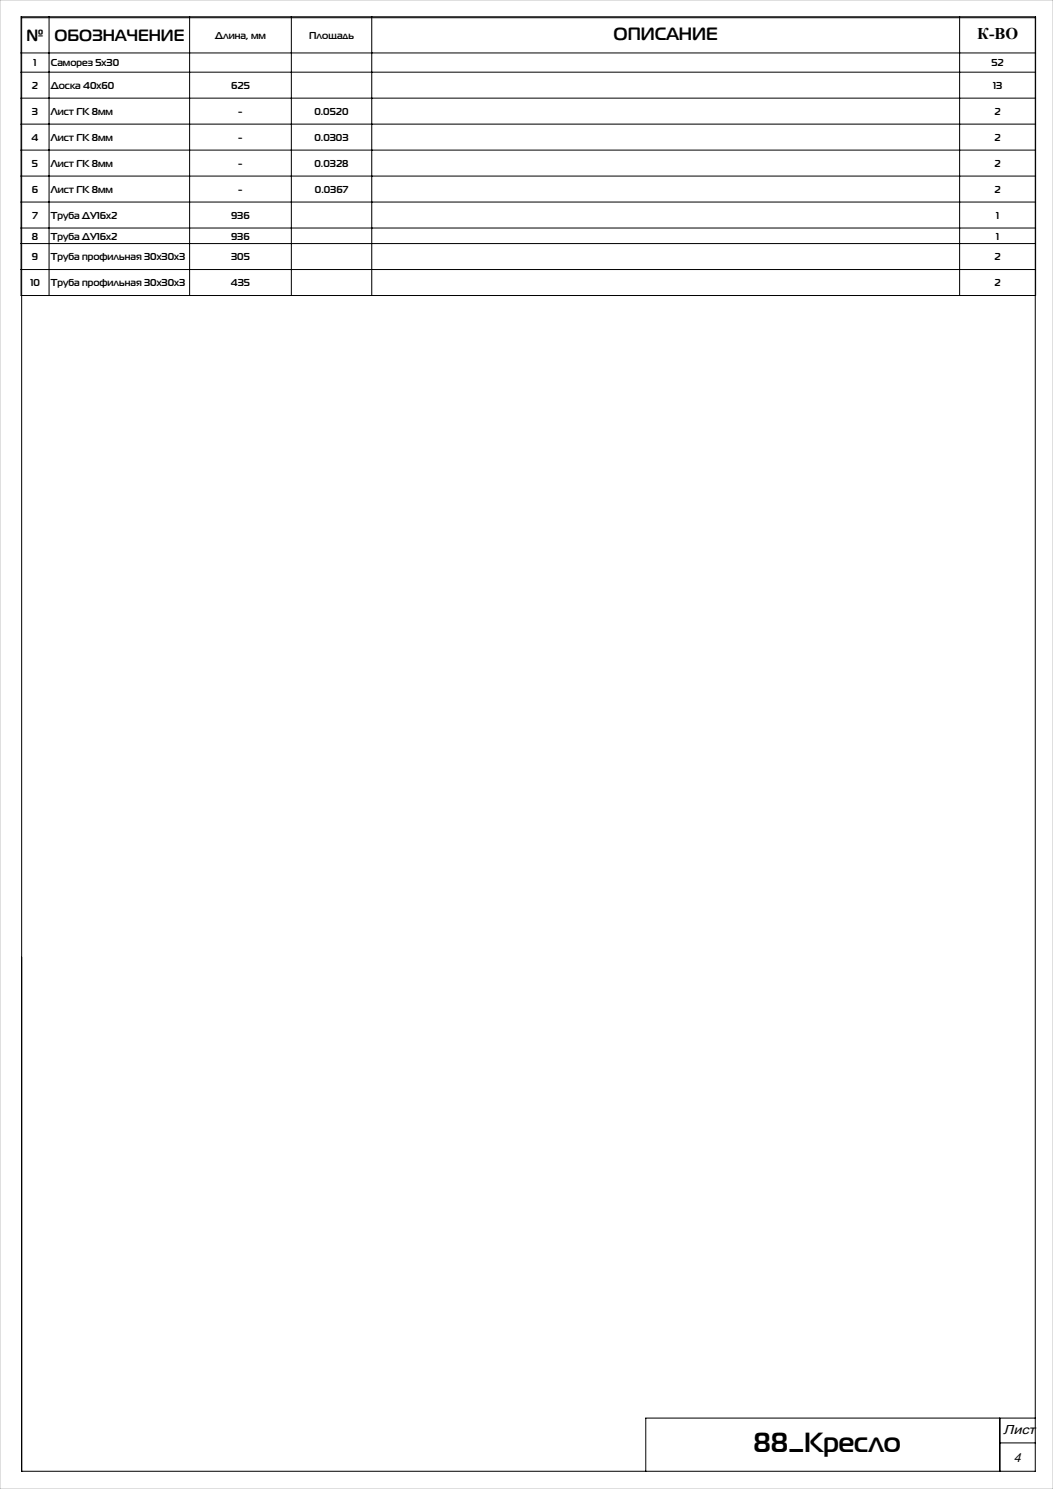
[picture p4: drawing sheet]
<svg xmlns="http://www.w3.org/2000/svg" width="297mm" height="420mm" viewBox="0 0 297 420" stroke-linecap="round" stroke-linejoin="round" font-family="sans-serif">
<defs><g id="words">
<text font-size="7.8" x="212.5" y="409.6">88_Кресло</text>
<text font-size="5" x="173.1" y="11.3">ОПИСАНИЕ</text>
<g font-size="4.6">
<text x="7.4" y="11.5">№</text>
<text x="15.3" y="11.5">ОБОЗНАЧЕНИЕ</text>
<text x="275.6" y="11">К-ВО</text>
</g>
<g font-size="3.7">
<text x="283" y="404.6">Лист</text>
<text x="285.9" y="412.3">4</text>
</g>
<g font-size="2.8">
<text x="60.7" y="10.9">Длина, мм</text>
<text x="87.2" y="10.9">Площадь</text>
<text x="9.5" y="18.7">1</text>
<text x="14.3" y="18.7">Саморез 5х30</text>
<text x="279.6" y="18.7">52</text>
<text x="9" y="25.1">2</text>
<text x="14.3" y="25.1">Доска 40х60</text>
<text x="65.2" y="25.1">625</text>
<text x="280.1" y="25.1">13</text>
<text x="9" y="32.4">3</text>
<text x="14.3" y="32.4">Лист ГК 8мм</text>
<text x="67.2" y="32.4">-</text>
<text x="88.7" y="32.4">0.0520</text>
<text x="280.5" y="32.4">2</text>
<text x="8.9" y="39.8">4</text>
<text x="14.3" y="39.8">Лист ГК 8мм</text>
<text x="67.2" y="39.8">-</text>
<text x="88.7" y="39.8">0.0303</text>
<text x="280.5" y="39.8">2</text>
<text x="9" y="47.1">5</text>
<text x="14.3" y="47.1">Лист ГК 8мм</text>
<text x="67.2" y="47.1">-</text>
<text x="88.7" y="47.1">0.0328</text>
<text x="280.5" y="47.1">2</text>
<text x="9" y="54.4">6</text>
<text x="14.3" y="54.4">Лист ГК 8мм</text>
<text x="67.2" y="54.4">-</text>
<text x="88.8" y="54.4">0.0367</text>
<text x="280.5" y="54.4">2</text>
<text x="9.1" y="61.7">7</text>
<text x="14.3" y="61.7">Труба ДУ16х2</text>
<text x="65.2" y="61.7">936</text>
<text x="281" y="61.7">1</text>
<text x="9" y="67.6">8</text>
<text x="14.3" y="67.6">Труба ДУ16х2</text>
<text x="65.2" y="67.6">936</text>
<text x="281" y="67.6">1</text>
<text x="9" y="73.4">9</text>
<text x="14.3" y="73.4">Труба профильная 30х30х3</text>
<text x="65.2" y="73.4">305</text>
<text x="280.5" y="73.4">2</text>
<text x="8.6" y="80.8">10</text>
<text x="14.3" y="80.8">Труба профильная 30х30х3</text>
<text x="65.1" y="80.8">435</text>
<text x="280.5" y="80.8">2</text>
</g>
</g></defs>
<g fill="none" stroke="#000" stroke-width=".28">
<path d="M5.9 4.7h286.2v78.7h-286.2zM5.9 14.9h286.2M6.1 5h285.9v410h-285.9zM13.8 4.7v78.7M53.5 4.7v78.7M82.2 4.7v78.7M104.9 4.7v78.7M270.7 4.7v78.7M5.9 20.4h286.2M5.9 27.7h286.2M5.9 35h286.2M5.9 42.3h286.2"/>
<path d="M5.9 49.7h286.2M5.9 57h286.2M5.9 64.3h286.2M5.9 68.7h286.2M5.9 76h286.2M282 400v15M292 400h-109.9v15M282 407h10"/>
</g>
<path d="M0 0h297v420h-297z" fill="none" stroke="#c0c0c0" stroke-width=".28"/>
<use href="#words"/>
</svg>
